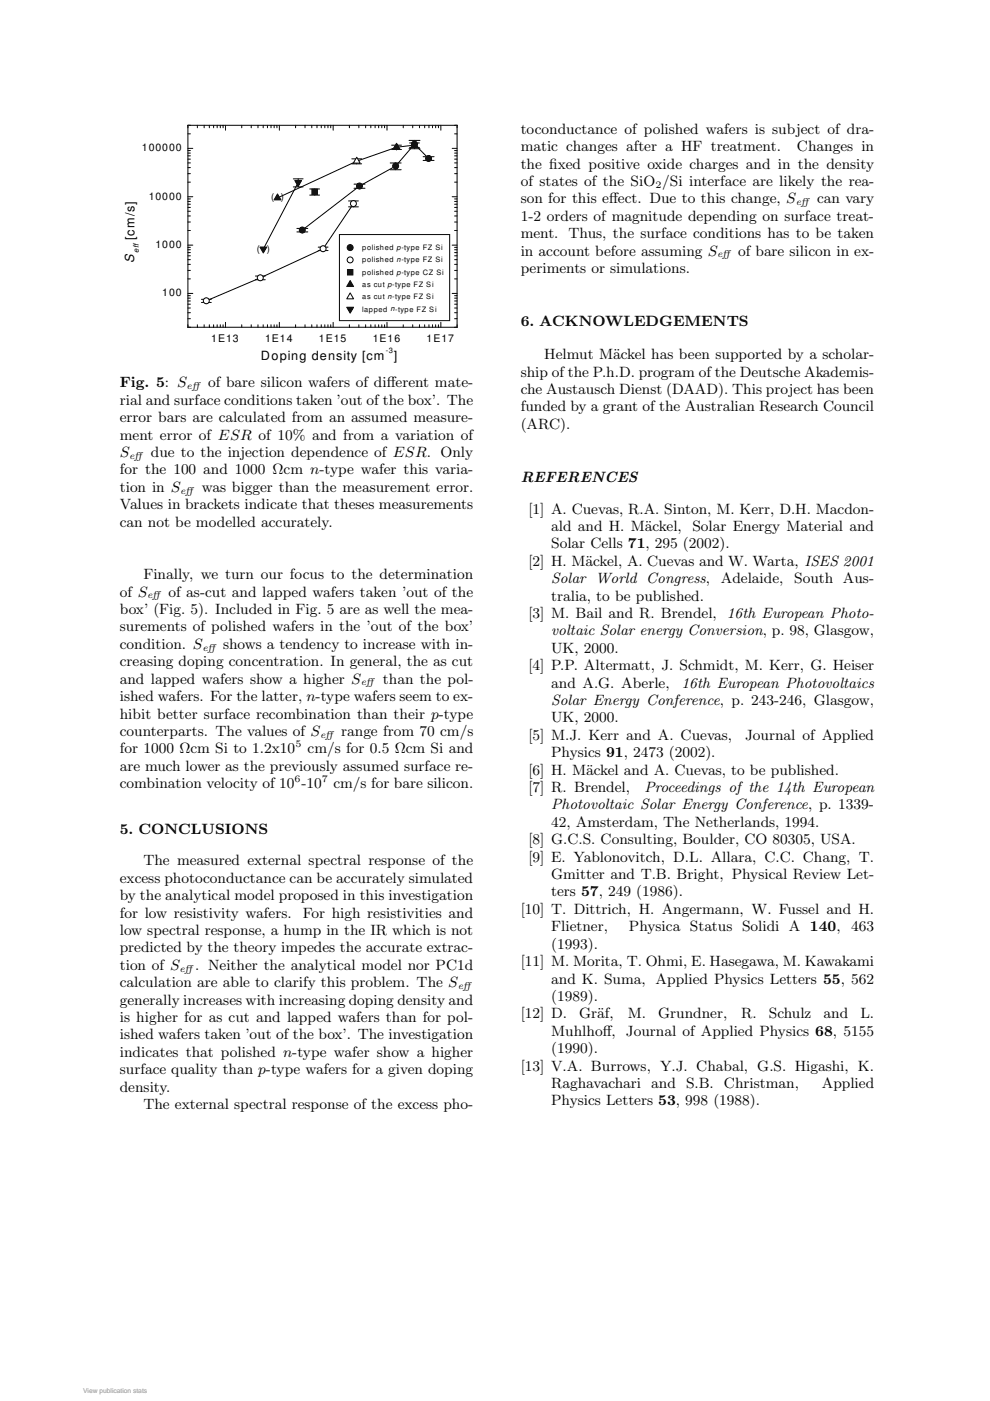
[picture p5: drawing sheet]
<svg xmlns="http://www.w3.org/2000/svg" width="210mm" height="297mm" viewBox="0 0 210 297" stroke-linecap="round" stroke-linejoin="round" font-family="sans-serif">
<defs><g id="words">
<g font-size="3.2">
<text x="110.4" y="28.4">toconductance of polished wafers is subject of dra-</text>
<text x="110.4" y="32">matic changes after a HF treatment.</text>
<text x="110.4" y="35.7">the f</text>
<text x="116.5" y="35.7">ixed positive oxide charges and in the density</text>
<text x="169" y="32">Changes in</text>
<text x="110.4" y="39.4">of states of the SiO /Si interface are likely the rea-</text>
<text x="110.4" y="43.1">son for this ef</text>
<text x="110.4" y="46.8">1-2 orders of magnitude depending on surface treat-</text>
<text x="129.1" y="43.1">fect. Due to this change, S</text>
<text x="173.2" y="43.1">can vary</text>
<text x="110.4" y="50.5">ment. Thus, the surface conditions has to be taken</text>
<text x="110.4" y="54.2">in account before assuming S</text>
<text x="110.4" y="57.9">periments or simulations.</text>
<text x="156.5" y="54.2">of bare silicon in ex-</text>
<text x="110.4" y="69.1">6. ACKNOWLEDGEMENTS</text>
<text x="115.4" y="76.2">Helmut M¨</text>
<text x="130" y="76.2">ackel has been supported by a scholar-</text>
<text x="25.4" y="82.1">Fig. 5: S</text>
<text x="44.1" y="82.1">of bare silicon wafers of dif</text>
<text x="82" y="82.1">ferent mate-</text>
<text x="110.4" y="79.9">ship of the P.h.D. program of the Deutsche Akademis-</text>
<text x="110.4" y="83.5">che Austausch Dienst (DAAD). This project has been</text>
<text x="25.4" y="85.8">rial and surface conditions taken ’out of the box’. The</text>
<text x="25.4" y="89.5">error bars are calculated from an assumed measure-</text>
<text x="110.4" y="87.2">funded by a grant of the Australian Research Council</text>
<text x="25.4" y="93.2">ment error of ESR of 10% and from a variation of</text>
<text x="110.4" y="90.9">(ARC).</text>
<text x="25.4" y="96.9">S</text>
<text x="25.4" y="100.6">for the 100 and 1000 Ωcm n-type wafer this varia-</text>
<text x="32" y="96.9">due to the injection dependence of ESR. Only</text>
<text x="25.4" y="104.3">tion in S</text>
<text x="25.4" y="108">Values in brackets indicate that theses measurements</text>
<text x="42.8" y="104.3">was bigger than the measurement error.</text>
<text x="110.4" y="102.2">REFERENCES</text>
<text x="25.4" y="111.7">can not be modelled accurately.</text>
<text x="112" y="108.9">[1] A. Cuevas, R.A. Sinton, M. Kerr, D.H. Macdon-</text>
<text x="116.9" y="112.6">ald and H. M¨</text>
<text x="136.7" y="112.6">ackel,</text>
<text x="146.8" y="112.6">Solar Energy Material and</text>
<text x="112" y="120">[2] H. M¨</text>
<text x="116.9" y="116.3">Solar Cells 71, 295 (2002).</text>
<text x="124.1" y="120">ackel, A. Cuevas and W. Warta, ISES 2001</text>
<text x="30.4" y="122.8">Finally, we turn our focus to the determination</text>
<text x="116.9" y="123.6">Solar World Congress,</text>
<text x="152.8" y="123.6">Adelaide,</text>
<text x="168.4" y="123.6">South Aus-</text>
<text x="25.4" y="126.5">of S</text>
<text x="25.4" y="130.2">box’ (Fig. 5). Included in Fig. 5 are as well the mea-</text>
<text x="35.7" y="126.5">of as-cut and lapped wafers taken ’out of the</text>
<text x="112" y="131">[3] M. Bail and R. Brendel, 16th European Photo-</text>
<text x="116.9" y="127.3">tralia, to be published.</text>
<text x="25.4" y="133.9">surements of polished wafers in the ’out of the box’</text>
<text x="25.4" y="137.6">condition. S</text>
<text x="47.3" y="137.6">shows a tendency to increase with in-</text>
<text x="116.9" y="134.7">voltaic Solar energy Conversion, p. 98, Glasgow,</text>
<text x="25.4" y="141.3">creasing doping concentration. In general, the as cut</text>
<text x="112" y="142.1">[4] P.P. Altermatt, J. Schmidt, M. Kerr, G. Heiser</text>
<text x="116.9" y="138.4">UK, 2000.</text>
<text x="25.4" y="148.6">ished wafers. For the latter, n-type wafers seem to ex-</text>
<text x="25.4" y="145">and lapped wafers show a higher S</text>
<text x="81.2" y="145">than the pol-</text>
<text x="116.9" y="149.5">Solar Energy Conference, p. 243-246, Glasgow,</text>
<text x="116.9" y="145.8">and A.G. Aberle,</text>
<text x="144.5" y="145.8">16th European Photovoltaics</text>
<text x="25.4" y="152.3">hibit better surface recombination than their p-type</text>
<text x="116.9" y="153.2">UK, 2000.</text>
<text x="25.4" y="159.7">for 1000 Ωcm Si to 1.2x10</text>
<text x="25.4" y="156">counterparts. The values of S</text>
<text x="65.2" y="159.7">cm/s for 0.5 Ωcm Si and</text>
<text x="72.3" y="156">range from 70 cm/s</text>
<text x="112" y="156.9">[5] M.J. Kerr and A. Cuevas,</text>
<text x="116.9" y="160.5">Physics 91, 2473 (2002).</text>
<text x="158" y="156.9">Journal of Applied</text>
<text x="25.4" y="163.4">are much lower as the previously assumed surface re-</text>
<text x="25.4" y="167.1">combination velocity of 10 -10</text>
<text x="70.7" y="167.1">cm/s for bare silicon.</text>
<text x="112" y="167.9">[7] R. Brendel,</text>
<text x="112" y="164.2">[6] H. M¨</text>
<text x="124.3" y="164.2">ackel and A. Cuevas, to be published.</text>
<text x="136.7" y="167.9">Proceedings of the 14th European</text>
<text x="116.9" y="171.6">Photovoltaic Solar Energy Conference, p. 1339-</text>
<text x="25.4" y="176.8">5. CONCLUSIONS</text>
<text x="112" y="179">[8] G.C.S. Consulting, Boulder, CO 80305, USA.</text>
<text x="116.9" y="175.3">42, Amsterdam, The Netherlands, 1994.</text>
<text x="30.4" y="183.5">The measured external spectral response of the</text>
<text x="112" y="182.7">[9] E. Yablonovitch, D.L. Allara, C.C. Chang, T.</text>
<text x="25.4" y="187.2">excess photoconductance can be accurately simulated</text>
<text x="25.4" y="190.9">by the analytical model proposed in this investigation</text>
<text x="116.9" y="186.4">Gmitter and T.B. Bright, Physical Review Let-</text>
<text x="116.9" y="190.1">ters 57, 249 (1986).</text>
<text x="25.4" y="194.6">for low resistivity wafers.</text>
<text x="64.2" y="194.6">For high resistivities and</text>
<text x="110.4" y="193.8">[10] T. Dittrich, H. Angermann, W. Fussel and H.</text>
<text x="116.9" y="197.5">Flietner,</text>
<text x="133.4" y="197.5">Physica Status Solidi A 140,</text>
<text x="180.5" y="197.5">463</text>
<text x="25.4" y="198.2">low spectral response, a hump in the IR which is not</text>
<text x="25.4" y="201.9">predicted by the theory impedes the accurate extrac-</text>
<text x="116.9" y="201.1">(1993).</text>
<text x="25.4" y="205.6">tion of S</text>
<text x="25.4" y="209.3">calculation are able to clarify this problem. The S</text>
<text x="41.4" y="205.6">. Neither the analytical model nor PC1d</text>
<text x="110.4" y="204.8">[11] M. Morita, T. Ohmi, E. Hasegawa, M. Kawakami</text>
<text x="116.9" y="208.5">and K. Suma, Applied Physics Letters 55, 562</text>
<text x="25.4" y="213">generally increases with increasing doping density and</text>
<text x="110.4" y="215.9">[12] D.</text>
<text x="116.9" y="212.2">(1989).</text>
<text x="122.8" y="215.9">Gr¨</text>
<text x="126.6" y="215.9">af,</text>
<text x="133.1" y="215.9">M.</text>
<text x="139.6" y="215.9">Grundner,</text>
<text x="157.2" y="215.9">R.</text>
<text x="163" y="215.9">Schulz</text>
<text x="174.6" y="215.9">and</text>
<text x="182.4" y="215.9">L.</text>
<text x="25.4" y="220.4">ished wafers taken ’out of the box’. The investigation</text>
<text x="25.4" y="216.7">is higher for as cut and lapped wafers than for pol-</text>
<text x="116.9" y="219.6">Muhlhof</text>
<text x="127.8" y="219.6">f, Journal of Applied Physics 68, 5155</text>
<text x="25.4" y="227.8">surface quality than p-type wafers for a given doping</text>
<text x="25.4" y="224.1">indicates that polished n-type wafer show a higher</text>
<text x="110.4" y="227">[13] V.A. Burrows, Y.J. Chabal, G.S. Higashi, K.</text>
<text x="116.9" y="223.3">(1990).</text>
<text x="25.4" y="231.5">density.</text>
<text x="116.9" y="230.7">Raghavachari and S.B. Christman,</text>
<text x="174.3" y="230.7">Applied</text>
<text x="30.4" y="235.1">The external spectral response of the excess pho-</text>
<text x="116.9" y="234.4">Physics Letters 53, 998 (1988).</text>
</g>
<g font-size="2.7">
<text x="28.5" y="50.8" transform="rotate(-90 28.5 50.8)">[cm/s]</text>
<text x="28.5" y="55.7" transform="rotate(-90 28.5 55.7)">S</text>
<text x="55.3" y="76.3">Doping density [cm</text>
<text x="83.5" y="76.3">]</text>
</g>
<g font-size="2.2">
<text x="30.1" y="32.1">100000</text>
<text x="31.5" y="42.3">10000</text>
<text x="33" y="52.6">1000</text>
<text x="34.4" y="62.8">100</text>
<text x="44.8" y="72.5">1E13</text>
<text x="56.2" y="72.5">1E14</text>
<text x="67.6" y="72.5">1E15</text>
<text x="79" y="72.5">1E16</text>
<text x="90.4" y="72.5">1E17</text>
</g>
<g font-size="2.1">
<text x="139" y="39.8">2</text>
<text x="168.8" y="43.5">ef</text>
<text x="169.9" y="43.5">f</text>
<text x="152.1" y="54.6">ef</text>
<text x="153.2" y="54.6">f</text>
<text x="39.6" y="82.5">ef</text>
<text x="40.7" y="82.5">f</text>
<text x="27.4" y="97.3">ef</text>
<text x="28.5" y="97.3">f</text>
<text x="38.2" y="104.7">ef</text>
<text x="39.3" y="104.7">f</text>
<text x="31.2" y="126.9">ef</text>
<text x="32.3" y="126.9">f</text>
<text x="42.9" y="138">ef</text>
<text x="44.1" y="138">f</text>
<text x="76.5" y="145.3">ef</text>
<text x="77.7" y="145.3">f</text>
<text x="62.6" y="158.4">5</text>
<text x="67.9" y="156.4">ef</text>
<text x="69" y="156.4">f</text>
<text x="62.5" y="165.8">6</text>
<text x="68.3" y="165.8">7</text>
<text x="38" y="206">ef</text>
<text x="39.2" y="206">f</text>
<text x="97.1" y="209.7">ef</text>
<text x="98.2" y="209.7">f</text>
</g>
<g font-size="2">
<text x="57.5" y="42.4">( )</text>
<text x="54.5" y="53.5">( )</text>
</g>
<g font-size="1.6">
<text x="29.4" y="53.7" transform="rotate(-90 29.4 53.7)">eff</text>
<text x="76.8" y="53">polished p-type FZ Si</text>
<text x="76.8" y="55.6">polished n-type FZ Si</text>
<text x="76.8" y="58.2">polished p-type CZ Si</text>
<text x="76.8" y="60.8">as cut p-type FZ Si</text>
<text x="76.8" y="63.4">as cut n-type FZ Si</text>
<text x="76.8" y="66.1">lapped n-type FZ Si</text>
<text x="81.8" y="74.7">-3</text>
</g>
<text font-size="1.4" fill="#b4b4b4" x="17.6" y="295.3">View publication stats</text>
</g></defs>
<g fill="none" stroke="#000" stroke-width=".21">
<path d="M39.8 26.6h57.1v42.8h-57.1zM39.8 38.6h.6M39.8 36.8h.6M39.8 35.5h.6M39.8 34.5h.6M39.8 33.7h.6M39.8 33h.6M39.8 32.5h.6M39.8 31.9h.6M39.8 31.5h1.1M39.8 28.4h.6M41.8 26.6v.5"/>
<path d="M43.3 26.6v.5M44.4 26.6v.5M45.3 26.6v.5M46 26.6v.5M46.7 26.6v.5M47.3 26.6v.5M47.8 26.6v1M51.3 26.6v.5M53.3 26.6v.5M54.7 26.6v.5M55.8 26.6v.5M56.7 26.6v.5"/>
<path d="M57.5 26.6v.5M58.1 26.6v.5M58.7 26.6v.5M59.2 26.6v1M62.2 37.9h2.1M62.2 39.6h2.1M62.5 38.3h1.4l-.7 1.2zM62.7 26.6v.5M63.2 37.9v.2M63.2 39.3v.3M63.2 38.7l-7.4 14.1M64.7 26.6v.5"/>
<path d="M66.1 26.6v.5M67.2 26.6v.5M68.1 26.6v.5M68.9 26.6v.5M69.5 26.6v.5M70.1 26.6v.5M70.6 26.6v1M74.1 26.6v.5M74.6 33.7h2.1M74.6 34.7h2.1M75.1 39h2.3M75.1 39.9h2.3"/>
<path d="M75.6 33.6v.1M75.6 34.7v.1M76.1 26.6v.5M76.2 38.9v.1M76.2 39.9v.1M77.5 26.6v.5M78.6 26.6v.5M79.5 26.6v.5M80.3 26.6v.5M81 26.6v.5M81.5 26.6v.5M82.1 26.6v1"/>
<path d="M82.7 34.6h2.4M82.7 36h2.4M83 30.8h2.1M83 31.7h2.1M83.9 34.6h.1M83.9 35.8v.2M84.1 30.4l.7 1.2h-1.4zM84.1 30.6v.2M84.1 31.7v.1M85.5 26.6v.5M86.7 29.8h2.3M86.7 31.5h2.3"/>
<path d="M86.8 30.3h2.1M86.8 31.3h2.1M87.5 26.6v.5M87.9 29.9l.7 1.3h-1.4zM87.9 30.8l-3.8 .4-8.5 3-16.8 7.8M87.9 29.8v.2M87.9 30.2v.1M87.9 31.2v.3M88.9 26.6v.5M89.7 33.2h2.3M89.7 34h2.3M90 26.6v.5"/>
<path d="M90.9 33.6l-3-3-4 4.6-7.7 4.2-12.1 9.4M90.9 33v.2M90.9 34v.2M90.9 26.6v.5M91.7 26.6v.5M92.4 26.6v.5M93 26.6v.5M93.5 26.6v1M95.9 31.5h1M96.4 38.6h.5M96.4 36.8h.5M96.4 35.5h.5"/>
<path d="M96.4 34.5h.5M96.4 33.7h.5M96.4 33h.5M96.4 32.5h.5M96.4 31.9h.5M96.4 28.4h.5M39.8 59.1h.6M39.8 57.3h.6M39.8 56.1h.6M39.8 55.1h.6M39.8 54.2h.6M39.8 53.6h.6"/>
<path d="M39.8 53h.6M39.8 52.4h.6M39.8 52h1.1M39.8 48.9h.6M39.8 47.1h.6M39.8 45.8h.6M39.8 44.8h.6M39.8 44h.6M39.8 43.3h.6M39.8 42.7h.6M39.8 42.2h.6M39.8 41.7h1.1"/>
<path d="M54.2 58.5h2M54.2 59.3h2M55.1 52.4h1.5l-.8 1.2zM55.2 58.3v.2M55.2 59.3v.2M58.8 41.1l.8 1.3h-1.5zM62.9 48.4h2.4M62.9 49.2h2.4M64.1 48.2v.2M64.1 49.2v.2M65.7 40.1h2.1M65.7 41.4h2.1"/>
<path d="M66.1 40.1h1.2v1.1h-1.2zM66.7 40.1h.1M66.7 41.3v.1M67.5 52.4h2M67.5 53.1h2M68.5 52.2v.2M68.5 53.1v.2M73.9 42.6h2.1M73.9 43.9h2.1M74.9 43.2l-6.4 9.5-13.3 6.2-11.5 4.9M74.9 42.6h.1M74.9 43.8v.1"/>
<path d="M95.9 52h1M95.9 41.7h1M96.4 59.1h.5M96.4 57.3h.5M96.4 56.1h.5M96.4 55.1h.5M96.4 54.2h.5M96.4 53.6h.5M96.4 53h.5M96.4 52.4h.5M96.4 48.9h.5M96.4 47.1h.5"/>
<path d="M96.4 45.8h.5M96.4 44.8h.5M96.4 44h.5M96.4 43.3h.5M96.4 42.7h.5M96.4 42.2h.5M39.8 67.6h.6M39.8 66.3h.6M39.8 65.3h.6M39.8 64.5h.6M39.8 63.8h.6M39.8 63.2h.6"/>
<path d="M39.8 62.7h.6M39.8 62.2h1.1M41.8 68.9v.5M42.7 63.5h2.1M42.7 64.1h2.1M43.3 68.9v.5M43.7 63.2v.3M43.7 64.1v.3M44.4 68.9v.5M45.3 68.9v.5M46 68.9v.5M46.7 68.9v.5"/>
<path d="M47.3 68.9v.5M47.8 68.3v1.1M51.3 68.9v.5M53.3 68.9v.5M54.7 68.9v.5M55.8 68.9v.5M56.7 68.9v.5M57.5 68.9v.5M58.1 68.9v.5M58.7 68.9v.5M59.2 68.3v1.1M62.7 68.9v.5"/>
<path d="M64.7 68.9v.5M66.1 68.9v.5M67.2 68.9v.5M68.1 68.9v.5M68.9 68.9v.5M69.5 68.9v.5M70.1 68.9v.5M70.6 68.3v1.1M74.1 68.9v.5M76.1 68.9v.5M77.5 68.9v.5M78.6 68.9v.5"/>
<path d="M79.5 68.9v.5M80.3 68.9v.5M81 68.9v.5M81.5 68.9v.5M82.1 68.3v1.1M85.5 68.9v.5M87.5 68.9v.5M88.9 68.9v.5M90 68.9v.5M90.9 68.9v.5M91.7 68.9v.5M92.4 68.9v.5"/>
<path d="M93 68.9v.5M93.5 68.3v1.1M95.9 62.2h1M96.4 67.6h.5M96.4 66.3h.5M96.4 65.3h.5M96.4 64.5h.5M96.4 63.8h.5M96.4 63.2h.5M96.4 62.7h.5"/>
<circle cx="76.2" cy="39.4" r=".63"/>
<circle cx="83.9" cy="35.2" r=".63"/>
<circle cx="87.9" cy="30.6" r=".63"/>
<circle cx="90.9" cy="33.6" r=".63"/>
<circle cx="64.1" cy="48.8" r=".63"/>
</g>
<g fill="#000">
<path d="M66.1 40.1h1.2v1.1h-1.2z"/>
<circle cx="76.2" cy="39.4" r=".63"/>
<circle cx="83.9" cy="35.2" r=".63"/>
<circle cx="87.9" cy="30.6" r=".63"/>
<circle cx="90.9" cy="33.6" r=".63"/>
<circle cx="64.1" cy="48.8" r=".63"/>
</g>
<path d="M62.5 38.3h1.4l-.7 1.2zM84.1 30.4l.7 1.2h-1.4zM87.9 29.9l.7 1.3h-1.4zM55.1 52.4h1.5l-.8 1.2zM58.8 41.1l.8 1.3h-1.5z" fill="#000"/>
<circle cx="55.2" cy="58.9" r=".63" fill="#fff"/>
<circle cx="55.2" cy="58.9" r=".63" fill="none" stroke="#000" stroke-width=".21"/>
<circle cx="43.7" cy="63.8" r=".63" fill="#fff"/>
<circle cx="43.7" cy="63.8" r=".63" fill="none" stroke="#000" stroke-width=".21"/>
<circle cx="68.5" cy="52.7" r=".63" fill="#fff"/>
<circle cx="68.5" cy="52.7" r=".63" fill="none" stroke="#000" stroke-width=".21"/>
<circle cx="74.9" cy="43.2" r=".63" fill="#fff"/>
<circle cx="74.9" cy="43.2" r=".63" fill="none" stroke="#000" stroke-width=".21"/>
<path d="M75.6 33.3l.8 1.3h-1.5z" fill="#fff"/>
<path d="M75.6 33.3l.8 1.3h-1.5z" fill="none" stroke="#000" stroke-width=".21"/>
<path d="M72 49.7h23.3v18.3h-23.3z" fill="#fff"/>
<g fill="none" stroke="#000" stroke-width=".21">
<path d="M72 49.7h23.3v18.3h-23.3z"/>
<circle cx="74.2" cy="52.5" r=".63"/>
</g>
<circle cx="74.2" cy="52.5" r=".63" fill="#000"/>
<circle cx="74.2" cy="55.1" r=".63" fill="#fff"/>
<g fill="none" stroke="#000" stroke-width=".21">
<path d="M73.7 57.2h1.1v1.1h-1.1zM74.2 59.5l.8 1.2h-1.5z"/>
<circle cx="74.2" cy="55.1" r=".63"/>
</g>
<path d="M73.7 57.2h1.1v1.1h-1.1z" fill="#000"/>
<path d="M74.2 59.5l.8 1.2h-1.5z" fill="#000"/>
<path d="M74.2 62.1l.8 1.3h-1.5z" fill="#fff"/>
<path d="M73.5 65.1h1.5l-.8 1.3zM74.2 62.1l.8 1.3h-1.5z" fill="none" stroke="#000" stroke-width=".21"/>
<path d="M73.5 65.1h1.5l-.8 1.3z" fill="#000"/>
<use href="#words"/>
</svg>
